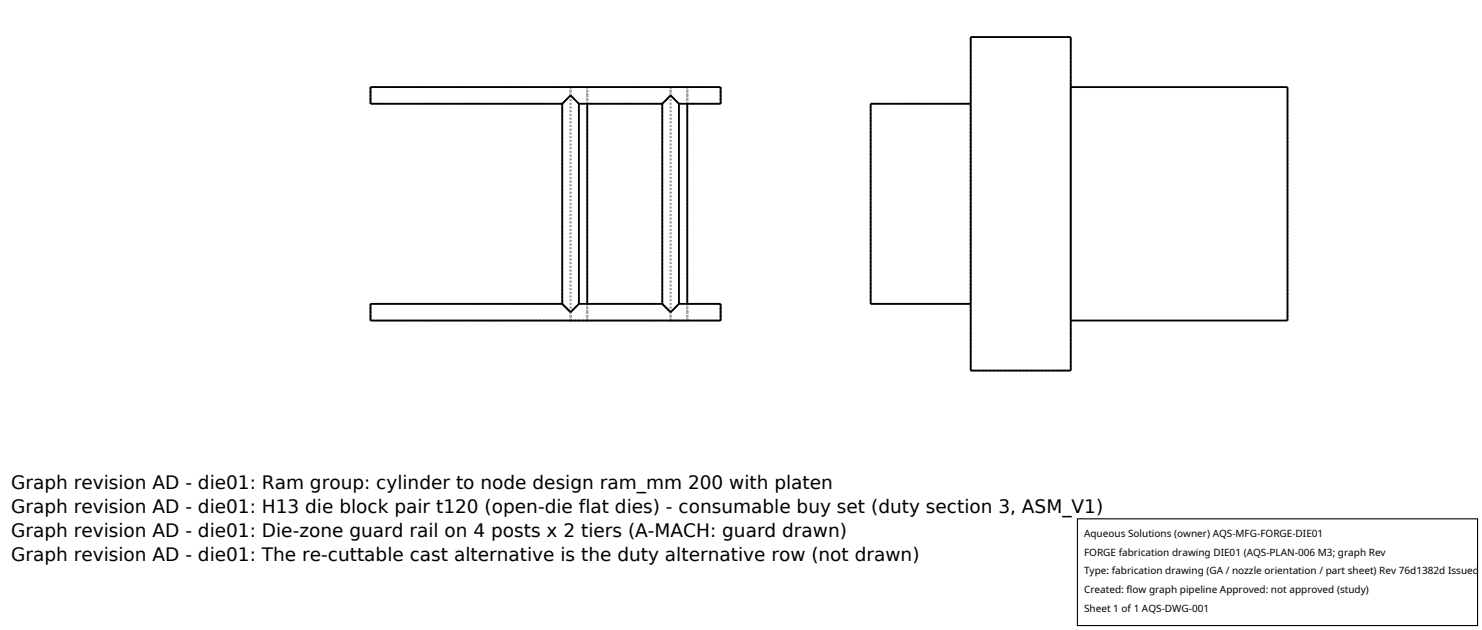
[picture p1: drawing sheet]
<svg xmlns="http://www.w3.org/2000/svg" width="212mm" height="90mm" viewBox="0 0 212 90" stroke-linecap="round" stroke-linejoin="round" font-family="sans-serif">
<defs><g id="words">
<g font-size="2.6">
<text x="1.6" y="69.8">Graph revision AD - die01: Ram group: cylinder to node design ram_mm 200 with platen</text>
<text x="1.6" y="73.3">Graph revision AD - die01: H13 die block pair t120 (open-die flat dies) - consumable buy set (duty section 3, ASM_V1)</text>
<text x="1.6" y="76.7">Graph revision AD - die01: Die-zone guard rail on 4 posts x 2 tiers (A-MACH: guard drawn)</text>
<text x="1.6" y="80.2">Graph revision AD - die01: The re-cuttable cast alternative is the duty alternative row (not drawn)</text>
</g>
<g font-size="1.4">
<text x="154.8" y="76.6">Aqueous Solutions (owner) AQS-MFG-FORGE-DIE01</text>
<text x="154.8" y="79.3">FORGE fabrication drawing DIE01 (AQS-PLAN-006 M3; graph Rev</text>
<text x="154.8" y="82">Type: fabrication drawing (GA / nozzle orientation / part sheet) Rev 76d1382d Issued</text>
<text x="154.8" y="84.7">Created: flow graph pipeline Approved: not approved (study)</text>
<text x="154.8" y="87.4">Sheet 1 of 1 AQS-DWG-001</text>
</g>
</g></defs>
<g fill="none" stroke="#a0a0a0" stroke-width=".26" stroke-dasharray=".3 .3" stroke-linecap="butt">
<path d="M52.9 12.4v2.4M52.9 14.8v-2.4M52.9 12.4h28.6M80.3 14.8l1.2-1.2M80.3 14.8v28.6M80.3 14.8h-27.4M81.5 13.6l-1.2 1.2M81.5 12.4h2.4M81.5 13.6v-1.2M81.5 12.4v1.2M81.5 13.6l1.2 1.2M83.9 14.8v-1.2"/>
<path d="M83.9 13.6v-1.2M83.9 13.6v1.2M83.9 12.4v1.2M83.9 12.4h11.9M94.6 14.8l1.2-1.2M94.6 14.8h-10.7M94.6 14.8v28.6M95.8 12.4v1.2M95.8 13.6l-1.2 1.2M95.8 13.6v-1.2M95.8 12.4h2.4M95.8 13.6l1.2 1.2"/>
<path d="M98.2 14.8v-1.2M98.2 13.6v-1.2M98.2 13.6v1.2M98.2 12.4v1.2M98.2 12.4h4.7M102.9 12.4v2.4M102.9 14.8v-2.4M102.9 14.8h-4.7M124.4 14.8h14.2M138.6 5.3h14.3M152.9 12.4v33.4M52.9 43.4v2.4"/>
<path d="M52.9 45.8v-2.4M52.9 43.4h27.4M80.3 43.4l1.2 1.2M81.5 44.6v1.2M81.5 45.8v-1.2M81.5 44.6l-1.2-1.2M81.5 44.6v-31M81.5 45.8h2.4M81.5 45.8h-28.6M82.7 43.4l-1.2 1.2M83.9 45.8v-1.2M83.9 44.6v-1.2"/>
<path d="M83.9 44.6v-31M83.9 43.4v1.2M83.9 44.6v1.2M83.9 43.4h10.7M94.6 43.4l1.2 1.2M95.8 44.6v1.2M95.8 45.8v-1.2M95.8 44.6l-1.2-1.2M95.8 44.6v-31M95.8 45.8h2.4M95.8 45.8h-11.9M97 43.4l-1.2 1.2"/>
<path d="M98.2 45.8v-1.2M98.2 44.6v-1.2M98.2 44.6v-31M98.2 43.4v1.2M98.2 44.6v1.2M98.2 43.4h4.7M102.9 43.4v2.4M102.9 45.8v-2.4M102.9 45.8h-4.7M124.4 43.4v-28.6M124.4 43.4h14.2M138.6 52.9h14.3"/>
<path d="M138.6 52.9v-47.6M138.6 43.4v-28.6M152.9 52.9v-47.6M152.9 45.8v-33.4M183.9 45.8v-33.4"/>
</g>
<g fill="none" stroke="#000" stroke-width=".26">
<path d="M80.3 14.8h-27.4v-2.4h50v2.4h-5.9M80.3 14.8l1.2-1.2 1.2 1.2M80.3 14.8v28.6M82.7 14.8h11.9M82.7 14.8v28.6M83.9 14.8v28.6M94.6 14.8l1.2-1.2 1.2 1.2M94.6 14.8v28.6M97 14.8v28.6M98.2 14.8v28.6M138.6 5.3h14.3v47.6h-14.3zM138.6 14.8h-14.2v28.6h14.2"/>
<path d="M152.9 12.4h31v33.4h-31M80.3 43.4h-27.4v2.4h50v-2.4h-5.9M80.3 43.4l1.2 1.2 1.2-1.2M82.7 43.4h11.9M94.6 43.4l1.2 1.2 1.2-1.2"/>
</g>
<path d="M153.9 74.1h57.1v15.2h-57.1z" fill="#fff" stroke="#000" stroke-width=".16"/>
<use href="#words"/>
</svg>
